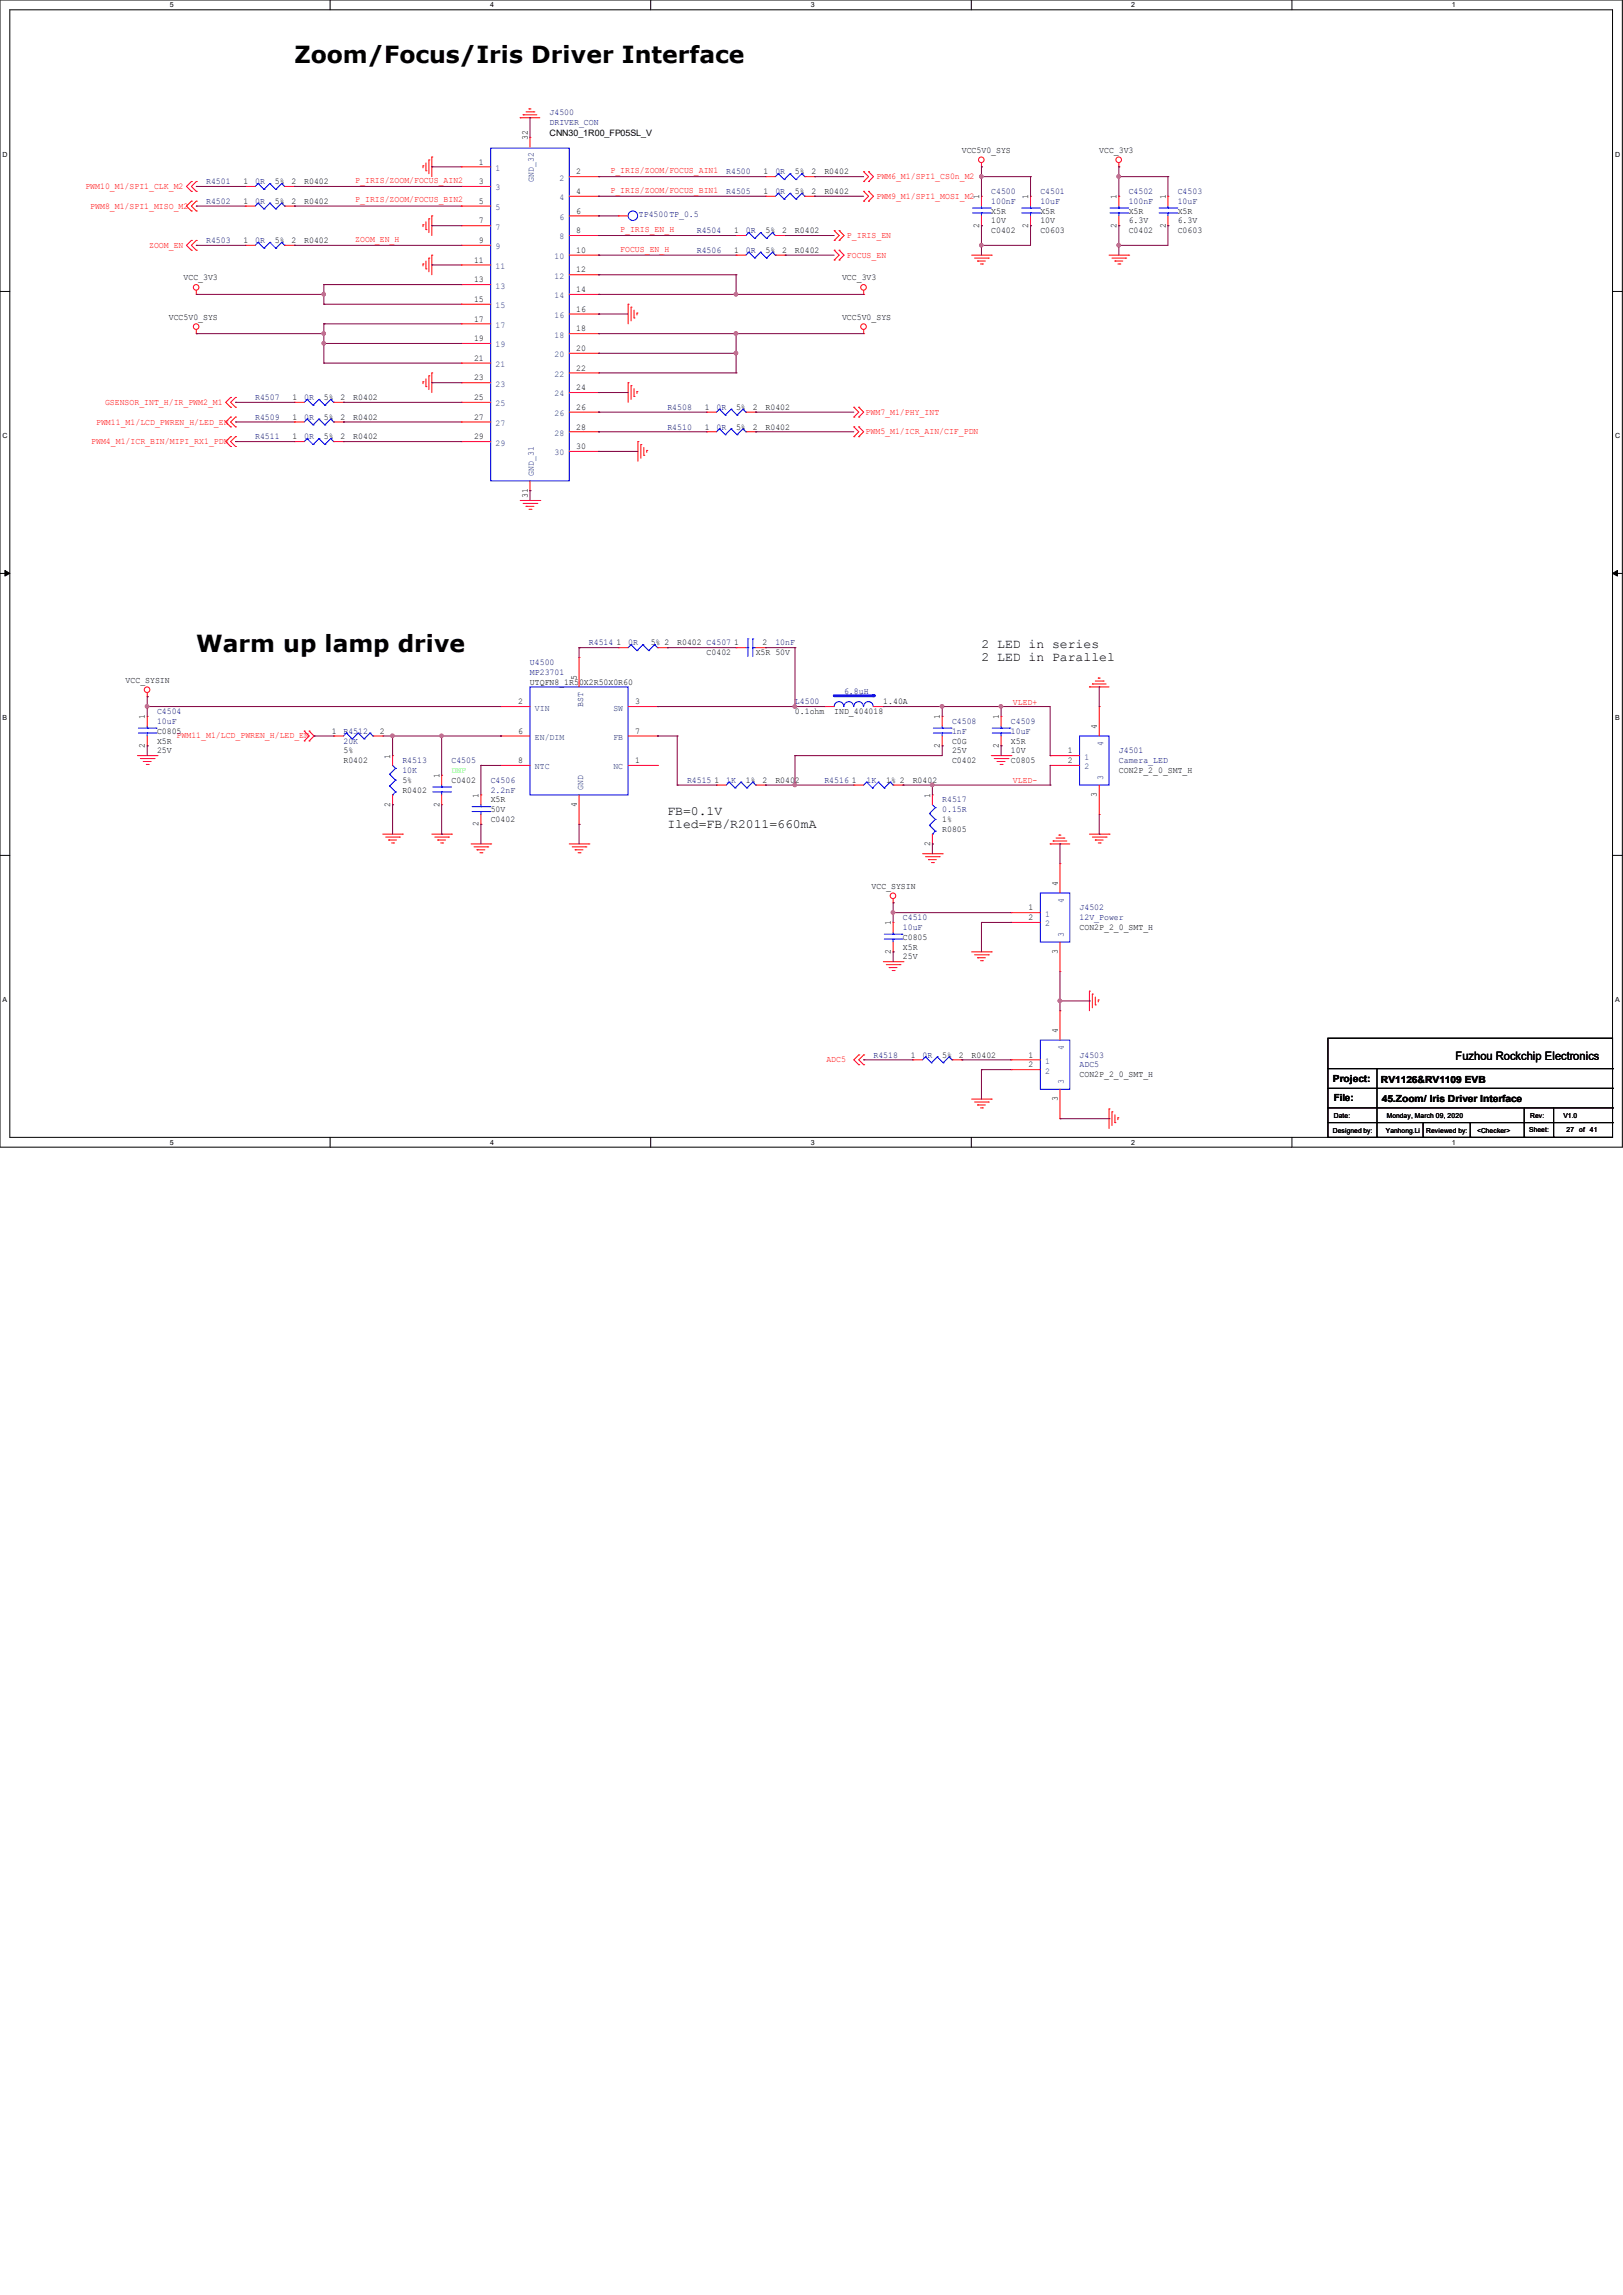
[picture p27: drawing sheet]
<svg xmlns="http://www.w3.org/2000/svg" width="210mm" height="297mm" viewBox="0 0 210 297" stroke-linecap="round" stroke-linejoin="round" font-family="sans-serif">
<defs><g id="words">
<g font-size="3">
<text x="38.1" y="8.1">Zoom/Focus/Iris Driver Interface</text>
<text x="25.4" y="84.3">Warm up lamp drive</text>
</g>
<g font-size="1.7">
<text x="127" y="83.9">2 LED in series</text>
<text x="127" y="85.5">2 LED in Parallel</text>
<text x="86.4" y="105.5">FB=0.1V</text>
<text x="86.4" y="107.1">Iled=FB/R2011=660mA</text>
</g>
<text font-size="1.5" x="188.3" y="137.2">Fuzhou Rockchip Electronics</text>
<g font-size="1.3">
<text x="172.5" y="140">Project:</text>
<text x="172.6" y="142.5">File:</text>
<text x="178.7" y="140.1">RV1126&amp;RV1109 EVB</text>
<text x="178.8" y="142.7">45.Zoom/ Iris Driver Interface</text>
</g>
<g font-size="1.1">
<text x="71.1" y="17.6">CNN30_1R00_FP05SL_V</text>
<text x="31.5" y="23.8">1</text>
<text x="35.6" y="23.8">5%</text>
<text x="37.7" y="23.8">2</text>
<text x="39.4" y="23.8">R0402</text>
<text x="62" y="21.3">1</text>
<text x="62" y="23.8">3</text>
<text x="68.3" y="18.2" transform="rotate(-90 68.3 18.2)">32</text>
<text x="74.5" y="22.6">2</text>
<text x="98.8" y="22.6">1</text>
<text x="102.9" y="22.6">5%</text>
<text x="105" y="22.6">2</text>
<text x="106.7" y="22.6">R0402</text>
<text x="124.5" y="19.8">VCC5V0_SYS</text>
<text x="142.2" y="19.8">VCC_3V3</text>
<text x="31.5" y="26.4">1</text>
<text x="35.6" y="26.4">5%</text>
<text x="37.7" y="26.4">2</text>
<text x="39.4" y="26.4">R0402</text>
<text x="62" y="26.4">5</text>
<text x="62" y="28.9">7</text>
<text x="74.5" y="25.1">4</text>
<text x="74.5" y="27.6">6</text>
<text x="98.8" y="25.1">1</text>
<text x="102.9" y="25.1">5%</text>
<text x="105" y="25.1">2</text>
<text x="106.7" y="25.1">R0402</text>
<text x="126.7" y="29.5" transform="rotate(-90 126.7 29.5)">2</text>
<text x="126.7" y="25.8" transform="rotate(-90 126.7 25.8)">1</text>
<text x="128.3" y="27.6">X5R</text>
<text x="128.3" y="28.9">10V</text>
<text x="133.1" y="29.5" transform="rotate(-90 133.1 29.5)">2</text>
<text x="133.1" y="25.8" transform="rotate(-90 133.1 25.8)">1</text>
<text x="134.6" y="27.6">X5R</text>
<text x="134.6" y="28.9">10V</text>
<text x="144.5" y="29.5" transform="rotate(-90 144.5 29.5)">2</text>
<text x="144.5" y="25.8" transform="rotate(-90 144.5 25.8)">1</text>
<text x="146" y="27.6">X5R</text>
<text x="146" y="28.9">6.3V</text>
<text x="150.8" y="29.5" transform="rotate(-90 150.8 29.5)">2</text>
<text x="150.8" y="25.8" transform="rotate(-90 150.8 25.8)">1</text>
<text x="152.4" y="27.6">X5R</text>
<text x="152.4" y="28.9">6.3V</text>
<text x="31.5" y="31.5">1</text>
<text x="35.6" y="31.5">5%</text>
<text x="37.7" y="31.5">2</text>
<text x="39.4" y="31.5">R0402</text>
<text x="61.3" y="34">11</text>
<text x="62" y="31.5">9</text>
<text x="74.5" y="30.2">8</text>
<text x="74.5" y="32.7">10</text>
<text x="74.5" y="35.3">12</text>
<text x="95" y="30.2">1</text>
<text x="95" y="32.7">1</text>
<text x="99.1" y="30.2">5%</text>
<text x="99.1" y="32.7">5%</text>
<text x="101.2" y="30.2">2</text>
<text x="101.2" y="32.7">2</text>
<text x="102.9" y="30.2">R0402</text>
<text x="102.9" y="32.7">R0402</text>
<text x="128.3" y="30.2">C0402</text>
<text x="134.6" y="30.2">C0603</text>
<text x="146" y="30.2">C0402</text>
<text x="152.4" y="30.2">C0603</text>
<text x="21.8" y="41.4">VCC5V0_SYS</text>
<text x="23.7" y="36.3">VCC_3V3</text>
<text x="61.3" y="36.5">13</text>
<text x="61.3" y="39.1">15</text>
<text x="61.3" y="41.6">17</text>
<text x="74.5" y="37.8">14</text>
<text x="74.5" y="40.3">16</text>
<text x="109" y="41.4">VCC5V0_SYS</text>
<text x="109" y="36.3">VCC_3V3</text>
<text x="61.3" y="44.2">19</text>
<text x="61.3" y="46.7">21</text>
<text x="74.5" y="42.9">18</text>
<text x="74.5" y="45.4">20</text>
<text x="74.5" y="48">22</text>
<text x="37.8" y="51.8">1</text>
<text x="41.9" y="51.8">5%</text>
<text x="44.1" y="51.8">2</text>
<text x="45.7" y="51.8">R0402</text>
<text x="61.3" y="49.2">23</text>
<text x="61.3" y="51.8">25</text>
<text x="74.5" y="50.5">24</text>
<text x="74.5" y="53">26</text>
<text x="91.2" y="53">1</text>
<text x="95.2" y="53">5%</text>
<text x="97.4" y="53">2</text>
<text x="99.1" y="53">R0402</text>
<text x="37.8" y="54.3">1</text>
<text x="37.8" y="56.9">1</text>
<text x="41.9" y="54.3">5%</text>
<text x="41.9" y="56.9">5%</text>
<text x="44.1" y="54.3">2</text>
<text x="44.1" y="56.9">2</text>
<text x="45.7" y="54.3">R0402</text>
<text x="45.7" y="56.9">R0402</text>
<text x="61.3" y="54.3">27</text>
<text x="61.3" y="56.9">29</text>
<text x="74.5" y="55.6">28</text>
<text x="74.5" y="58.1">30</text>
<text x="91.2" y="55.6">1</text>
<text x="95.2" y="55.6">5%</text>
<text x="97.4" y="55.6">2</text>
<text x="99.1" y="55.6">R0402</text>
<text x="68.3" y="64.4" transform="rotate(-90 68.3 64.4)">31</text>
<text x="79.8" y="83.5">1</text>
<text x="84.2" y="83.5">5% 2</text>
<text x="87.6" y="83.5">R0402 C4507</text>
<text x="95" y="83.5">1</text>
<text x="98.7" y="83.5">2</text>
<text x="16.3" y="88.4">VCC_SYSIN</text>
<text x="68.6" y="88.6">UTQFN8_1R50X2R50X0R60</text>
<text x="74.6" y="88" transform="rotate(-90 74.6 88)">5</text>
<text x="91.4" y="84.8">C0402</text>
<text x="97.8" y="84.8">X5R 50V</text>
<text x="18.8" y="93.1" transform="rotate(-90 18.8 93.1)">1</text>
<text x="20.3" y="95">C0805</text>
<text x="42.9" y="95">1</text>
<text x="49.1" y="95">2</text>
<text x="67.1" y="91.1">2</text>
<text x="67.1" y="95">6</text>
<text x="82.2" y="95">7</text>
<text x="82.2" y="91.1">3</text>
<text x="102.9" y="92.4">0.1ohm</text>
<text x="107.9" y="92.4">IND_404018</text>
<text x="114.3" y="91.1">1.40A</text>
<text x="121.6" y="93.1" transform="rotate(-90 121.6 93.1)">1</text>
<text x="129.2" y="93.1" transform="rotate(-90 129.2 93.1)">1</text>
<text x="141.9" y="94.4" transform="rotate(-90 141.9 94.4)">4</text>
<text x="18.8" y="96.8" transform="rotate(-90 18.8 96.8)">2</text>
<text x="20.3" y="96.2">X5R</text>
<text x="20.3" y="97.5">25V</text>
<text x="44.4" y="98.8">R0402</text>
<text x="44.4" y="97.5">5%</text>
<text x="50.5" y="98.2" transform="rotate(-90 50.5 98.2)">1</text>
<text x="52.1" y="101.3">5%</text>
<text x="56.9" y="100.7" transform="rotate(-90 56.9 100.7)">1</text>
<text x="58.4" y="101.3">C0402</text>
<text x="67.1" y="98.8">8</text>
<text x="82.2" y="98.8">1</text>
<text x="92.5" y="101.3">1</text>
<text x="96.5" y="101.3">1%</text>
<text x="98.7" y="101.3">2</text>
<text x="100.3" y="101.3">R0402</text>
<text x="110.2" y="101.3">1</text>
<text x="114.7" y="101.3">1% 2</text>
<text x="118.1" y="101.3">R0402</text>
<text x="121.6" y="96.8" transform="rotate(-90 121.6 96.8)">2</text>
<text x="123.2" y="98.8">C0402</text>
<text x="123.2" y="96.2">C0G</text>
<text x="123.2" y="97.5">25V</text>
<text x="129.2" y="96.8" transform="rotate(-90 129.2 96.8)">2</text>
<text x="130.8" y="98.8">C0805</text>
<text x="130.8" y="96.2">X5R</text>
<text x="130.8" y="97.5">10V</text>
<text x="138.2" y="97.5">1</text>
<text x="138.2" y="98.8">2</text>
<text x="144.8" y="100">CON2P_2_0_SMT_H</text>
<text x="50.5" y="104.4" transform="rotate(-90 50.5 104.4)">2</text>
<text x="52.1" y="102.6">R0402</text>
<text x="56.9" y="104.4" transform="rotate(-90 56.9 104.4)">2</text>
<text x="61.9" y="106.9" transform="rotate(-90 61.9 106.9)">2</text>
<text x="61.9" y="103.3" transform="rotate(-90 61.9 103.3)">1</text>
<text x="63.5" y="106.4">C0402</text>
<text x="63.5" y="103.8">X5R</text>
<text x="63.5" y="105.1">50V</text>
<text x="74.6" y="104.4" transform="rotate(-90 74.6 104.4)">4</text>
<text x="120.4" y="103.3" transform="rotate(-90 120.4 103.3)">1</text>
<text x="121.9" y="107.7">R0805</text>
<text x="121.9" y="106.4">1%</text>
<text x="141.9" y="103.1" transform="rotate(-90 141.9 103.1)">3</text>
<text x="120.4" y="109.5" transform="rotate(-90 120.4 109.5)">2</text>
<text x="112.8" y="115">VCC_SYSIN</text>
<text x="115.3" y="119.8" transform="rotate(-90 115.3 119.8)">1</text>
<text x="133.1" y="117.8">1</text>
<text x="133.1" y="119.1">2</text>
<text x="136.9" y="114.7" transform="rotate(-90 136.9 114.7)">4</text>
<text x="115.3" y="123.4" transform="rotate(-90 115.3 123.4)">2</text>
<text x="116.8" y="121.6">C0805</text>
<text x="116.8" y="122.9">X5R</text>
<text x="116.8" y="124.2">25V</text>
<text x="136.9" y="123.4" transform="rotate(-90 136.9 123.4)">3</text>
<text x="139.7" y="120.4">CON2P_2_0_SMT_H</text>
<text x="117.9" y="136.9">1</text>
<text x="121.9" y="136.9">5%</text>
<text x="124.1" y="136.9">2</text>
<text x="125.7" y="136.9">R0402</text>
<text x="133.1" y="136.9">1</text>
<text x="136.9" y="133.7" transform="rotate(-90 136.9 133.7)">4</text>
<text x="133.1" y="138.1">2</text>
<text x="136.9" y="142.5" transform="rotate(-90 136.9 142.5)">3</text>
<text x="139.7" y="139.4">CON2P_2_0_SMT_H</text>
</g>
<g font-size="1.1" fill="#000080">
<text x="71.1" y="14.9">J4500</text>
<text x="71.1" y="16.2">DRIVER_CON</text>
<text x="26.7" y="23.8">R4501</text>
<text x="33" y="23.8">0R</text>
<text x="94" y="22.6">R4500</text>
<text x="100.3" y="22.6">0R</text>
<text x="26.7" y="26.4">R4502</text>
<text x="33" y="26.4">0R</text>
<text x="82.7" y="28">TP4500TP_0.5</text>
<text x="94" y="25.1">R4505</text>
<text x="100.3" y="25.1">0R</text>
<text x="128.3" y="25.1">C4500</text>
<text x="128.3" y="26.4">100nF</text>
<text x="134.6" y="25.1">C4501</text>
<text x="134.6" y="26.4">10uF</text>
<text x="146" y="25.1">C4502</text>
<text x="146" y="26.4">100nF</text>
<text x="152.4" y="25.1">C4503</text>
<text x="152.4" y="26.4">10uF</text>
<text x="26.7" y="31.5">R4503</text>
<text x="33" y="31.5">0R</text>
<text x="90.2" y="30.2">R4504</text>
<text x="90.2" y="32.7">R4506</text>
<text x="96.5" y="30.2">0R</text>
<text x="96.5" y="32.7">0R</text>
<text x="33" y="51.8">R4507</text>
<text x="39.4" y="51.8">0R</text>
<text x="86.4" y="53">R4508</text>
<text x="92.7" y="53">0R</text>
<text x="33" y="54.3">R4509</text>
<text x="33" y="56.9">R4511</text>
<text x="39.4" y="54.3">0R</text>
<text x="39.4" y="56.9">0R</text>
<text x="86.4" y="55.6">R4510</text>
<text x="92.7" y="55.6">0R</text>
<text x="76.2" y="83.5">R4514</text>
<text x="81.3" y="83.5">0R</text>
<text x="100.3" y="83.5">10nF</text>
<text x="68.6" y="86.1">U4500</text>
<text x="68.6" y="87.3">MP23701</text>
<text x="109.2" y="89.9">6.8uH</text>
<text x="20.3" y="92.4">C4504</text>
<text x="20.3" y="93.7">10uF</text>
<text x="44.4" y="95">R4512</text>
<text x="102.9" y="91.1">L4500</text>
<text x="123.2" y="93.7">C4508</text>
<text x="123.2" y="95">1nF</text>
<text x="130.8" y="93.7">C4509</text>
<text x="130.8" y="95">10uF</text>
<text x="44.4" y="96.2">20K</text>
<text x="52.1" y="98.8">R4513</text>
<text x="52.1" y="100">10K</text>
<text x="58.4" y="98.8">C4505</text>
<text x="63.5" y="101.3">C4506</text>
<text x="88.9" y="101.3">R4515</text>
<text x="94" y="101.3">1K</text>
<text x="106.7" y="101.3">R4516</text>
<text x="112.1" y="101.3">1K</text>
<text x="144.8" y="97.5">J4501</text>
<text x="144.8" y="98.8">Camera_LED</text>
<text x="63.5" y="102.6">2.2nF</text>
<text x="121.9" y="103.8">R4517</text>
<text x="121.9" y="105.1">0.15R</text>
<text x="116.8" y="119.1">C4510</text>
<text x="139.7" y="117.8">J4502</text>
<text x="139.7" y="119.1">12V_Power</text>
<text x="116.8" y="120.4">10uF</text>
<text x="113" y="136.9">R4518</text>
<text x="119.4" y="136.9">0R</text>
<text x="139.7" y="136.9">J4503</text>
<text x="139.7" y="138.1">ADC5</text>
</g>
<g font-size="1.1" fill="#f00">
<text x="46" y="23.7">P_IRIS/ZOOM/FOCUS_AIN2</text>
<text x="79" y="22.4">P_IRIS/ZOOM/FOCUS_AIN1</text>
<text x="113.4" y="23.2">PWM6_M1/SPI1_CS0n_M2</text>
<text x="11" y="24.5">PWM10_M1/SPI1_CLK_M2</text>
<text x="11.7" y="27">PWM8_M1/SPI1_MISO_M2</text>
<text x="46" y="26.2">P_IRIS/ZOOM/FOCUS_BIN2</text>
<text x="79" y="24.9">P_IRIS/ZOOM/FOCUS_BIN1</text>
<text x="113.4" y="25.7">PWM9_M1/SPI1_MOSI_M2</text>
<text x="19.3" y="32.1">ZOOM_EN</text>
<text x="46" y="31.3">ZOOM_EN_H</text>
<text x="80.3" y="30">P_IRIS_EN_H</text>
<text x="80.3" y="32.6">FOCUS_EN_H</text>
<text x="109.6" y="30.8">P_IRIS_EN</text>
<text x="109.6" y="33.4">FOCUS_EN</text>
<text x="13.6" y="52.4">GSENSOR_INT_H/IR_PWM2_M1</text>
<text x="112" y="53.7">PWM7_M1/PHY_INT</text>
<text x="11.8" y="57.5">PWM4_M1/ICR_BIN/MIPI_RX1_PDN</text>
<text x="12.4" y="55">PWM11_M1/LCD_PWREN_H/LED_EN</text>
<text x="112" y="56.2">PWM5_M1/ICR_AIN/CIF_PDN</text>
<text x="22.9" y="95.5">PWM11_M1/LCD_PWREN_H/LED_EN</text>
<text x="131.1" y="91.2">VLED+</text>
<text x="131.1" y="101.3">VLED-</text>
<text x="106.9" y="137.5">ADC5</text>
</g>
<g font-size="1.1" fill="#004080">
<text x="64.1" y="22.1">1</text>
<text x="69.1" y="23.5" transform="rotate(-90 69.1 23.5)">GND_32</text>
<text x="72.4" y="23.4">2</text>
<text x="64.1" y="24.6">3</text>
<text x="64.1" y="27.2">5</text>
<text x="64.1" y="29.7">7</text>
<text x="72.4" y="25.9">4</text>
<text x="72.4" y="28.4">6</text>
<text x="64.1" y="32.3">9</text>
<text x="64.1" y="34.8">11</text>
<text x="71.8" y="33.5">10</text>
<text x="72.4" y="31">8</text>
<text x="64.1" y="37.3">13</text>
<text x="64.1" y="39.9">15</text>
<text x="71.8" y="36.1">12</text>
<text x="71.8" y="38.6">14</text>
<text x="71.8" y="41.1">16</text>
<text x="64.1" y="42.4">17</text>
<text x="64.1" y="45">19</text>
<text x="64.1" y="47.5">21</text>
<text x="71.8" y="43.7">18</text>
<text x="71.8" y="46.2">20</text>
<text x="64.1" y="50">23</text>
<text x="64.1" y="52.6">25</text>
<text x="71.8" y="48.8">22</text>
<text x="71.8" y="51.3">24</text>
<text x="71.8" y="53.8">26</text>
<text x="64.1" y="55.1">27</text>
<text x="64.1" y="57.7">29</text>
<text x="71.8" y="56.4">28</text>
<text x="71.8" y="58.9">30</text>
<text x="69.1" y="61.6" transform="rotate(-90 69.1 61.6)">GND_31</text>
<text x="69.2" y="92">VIN</text>
<text x="69.2" y="95.8">EN/DIM</text>
<text x="75.4" y="91.4" transform="rotate(-90 75.4 91.4)">BST</text>
<text x="79.4" y="95.8">FB</text>
<text x="79.4" y="92">SW</text>
<text x="69.2" y="99.6">NTC</text>
<text x="79.4" y="99.6">NC</text>
<text x="140.3" y="98.3">1</text>
<text x="140.3" y="99.6">2</text>
<text x="142.8" y="101" transform="rotate(-90 142.8 101)">3</text>
<text x="142.8" y="96.5" transform="rotate(-90 142.8 96.5)">4</text>
<text x="75.4" y="102.2" transform="rotate(-90 75.4 102.2)">GND</text>
<text x="135.3" y="118.6">1</text>
<text x="135.3" y="119.9">2</text>
<text x="137.7" y="116.8" transform="rotate(-90 137.7 116.8)">4</text>
<text x="137.7" y="121.3" transform="rotate(-90 137.7 121.3)">3</text>
<text x="135.3" y="137.7">1</text>
<text x="137.7" y="135.9" transform="rotate(-90 137.7 135.9)">4</text>
<text x="135.3" y="138.9">2</text>
<text x="137.7" y="140.3" transform="rotate(-90 137.7 140.3)">3</text>
</g>
<text font-size="1.1" fill="#0f0" x="58.4" y="100">DNP</text>
<g font-size=".9">
<text x="22" y=".9">5</text>
<text x="63.4" y=".9">4</text>
<text x="104.9" y=".9">3</text>
<text x="146.4" y=".9">2</text>
<text x="187.9" y=".9">1</text>
<text x=".3" y="20.3">D</text>
<text x="209" y="20.3">D</text>
<text x=".3" y="56.7">C</text>
<text x="209" y="56.7">C</text>
<text x=".3" y="93.2">B</text>
<text x="209" y="93.2">B</text>
<text x=".3" y="129.7">A</text>
<text x="209" y="129.7">A</text>
<text x="22" y="148.1">5</text>
<text x="63.4" y="148.1">4</text>
<text x="104.9" y="148.1">3</text>
<text x="146.4" y="148.1">2</text>
<text x="172.5" y="146.6">Designed by:</text>
<text x="172.6" y="144.7">Date:</text>
<text x="179.3" y="146.6">Yanhong.Li</text>
<text x="179.5" y="144.7">Monday, March 09, 2020</text>
<text x="184.5" y="146.6">Reviewed by:</text>
<text x="187.9" y="148.1">1</text>
<text x="191.1" y="146.6">&lt;Checker&gt;</text>
<text x="197.9" y="146.5">Sheet:</text>
<text x="198" y="144.7">Rev:</text>
<text x="202.3" y="144.7">V1.0</text>
<text x="202.7" y="146.5">27</text>
<text x="204.3" y="146.5">of 41</text>
</g>
</g></defs>
<path d="M0 0h209.9v148.5h-209.9zM1.3 1.3h207.4v145.9h-207.4z" fill="none" stroke="#000" stroke-width=".13"/>
<g fill="#fff">
<path d="M22 .1h.5v1h-.5z"/>
<path d="M22 147.3h.5v1h-.5z"/>
</g>
<path d="M42.7 0v1.3M42.7 147.2v1.3" fill="none" stroke="#000" stroke-width=".13"/>
<g fill="#fff">
<path d="M63.4 .1h.5v1h-.5z"/>
<path d="M63.4 147.3h.5v1h-.5z"/>
</g>
<path d="M84.2 0v1.3M84.2 147.2v1.3" fill="none" stroke="#000" stroke-width=".13"/>
<g fill="#fff">
<path d="M104.9 .1h.5v1h-.5z"/>
<path d="M104.9 147.3h.5v1h-.5z"/>
</g>
<path d="M125.7 0v1.3M125.7 147.2v1.3" fill="none" stroke="#000" stroke-width=".13"/>
<g fill="#fff">
<path d="M146.4 .1h.5v1h-.5z"/>
<path d="M146.4 147.3h.5v1h-.5z"/>
</g>
<path d="M167.2 0v1.3M167.2 147.2v1.3" fill="none" stroke="#000" stroke-width=".13"/>
<g fill="#fff">
<path d="M187.9 .1h.5v1h-.5z"/>
<path d="M187.9 147.3h.5v1h-.5z"/>
<path d="M.3 19.5h.7v1h-.7z"/>
<path d="M209 19.5h.6v1h-.6z"/>
<path d="M.3 55.9h.7v1h-.7z"/>
<path d="M209 55.9h.6v1h-.6z"/>
</g>
<path d="M0 37.7h1.3M208.7 37.7h1.2" fill="none" stroke="#000" stroke-width=".13"/>
<g fill="#fff">
<path d="M.3 92.4h.6v1h-.6z"/>
<path d="M209 92.4h.6v1h-.6z"/>
</g>
<path d="M0 74.2h1.3M208.7 74.2h1.2" fill="none" stroke="#000" stroke-width=".13"/>
<path d="M.6 73.8l.7 .4-.7 .3zM208.7 74.2l.6-.4v.7z" fill="#000" stroke="#000" stroke-width=".13"/>
<g fill="#fff">
<path d="M.3 128.9h.6v1h-.6z"/>
<path d="M209 128.9h.5v1h-.5z"/>
</g>
<g fill="none" stroke="#000" stroke-width=".13">
<path d="M0 110.7h1.3M208.7 110.7h1.2M171.8 134.4h36.9v12.8h-36.9zM171.8 138.3h36.9M178.2 138.3v8.9M208.7 138.3h.1M171.8 140.8h36.9M171.8 143.4h36.9M171.8 145.3h36.9M178.2 147.2h.1M184.1 147.2h.1M184.1 145.3v1.9"/>
<path d="M190.2 147.2h.1M190.2 145.3v1.9M197.2 147.2h.1M197.2 143.4v3.8M201 147.2h.1M201 143.4v3.8M208.7 140.8h.1M208.7 143.4h.1M208.7 145.3h.1"/>
</g>
<g fill="none" stroke="#f00" stroke-width=".13">
<path d="M67.3 15.2h.1M67.3 15.2h2.5M67.7 14.9h.1M67.7 14.9h1.8M68.1 14.5h1M68.5 14.1h.1M68.5 14.1h.2M69.1 14.5h.1M24.8 24.8h.1M24.8 23.5h.1M24.8 27.3h.1M24.8 26h.1"/>
<path d="M24.8 32.4h.1M24.8 31.1h.1M24.8 23.5l-.7 .6 .7 .7M24.8 26l-.7 .7 .7 .6M24.8 31.1l-.7 .6 .7 .7M25.4 38.1h.1M25.4 24.8h.1M25.4 23.5h.1M25.4 27.3h.1M25.4 26h.1M25.4 32.4h.1M25.4 31.1h.1"/>
<path d="M25.4 37.6v.5M25.4 23.5l-.6 .6 .6 .7M25.4 26l-.6 .7 .6 .6M25.4 31.1l-.6 .6 .6 .7M31.7 24.1h.1M31.7 24.1h1.3M36.8 24.1h1.3M38.1 24.1h.1M54.7 21.5h.1M54.7 29.1h.1M54.7 34.2h.1M54.7 21.5v.2"/>
<path d="M54.7 29.1v.2M54.7 34.2v.2M55.1 22.1h.1M55.1 29.7h.1M55.1 34.8h.1M55.1 21.1v1M55.1 28.7v1M55.1 33.8v1M55.5 20.7h.1M55.5 28.3h.1M55.5 33.4h.1M55.5 20.7v1.8"/>
<path d="M55.5 28.3v1.8M55.5 33.4v1.8M55.9 20.3h.1M55.9 27.9h.1M55.9 33h.1M55.9 20.3v2.6M55.9 27.9v2.6M55.9 33v2.6M81.3 39.4h.1M81.3 39.4v2.5M81.7 39.8h.1M81.7 39.8v1.7"/>
<path d="M95.2 30.5h.1M95.2 30.5h1.3M99.1 22.9h.1M99.1 22.9h1.2M100.3 30.5h1.3M101.6 30.5h.1M104.1 22.9h1.3M105.4 22.9h.1M107.9 31.1h.1M107.9 29.8h.1M107.9 33.7h.1M107.9 32.4h.1"/>
<path d="M107.9 29.8l.7 .7-.7 .6M107.9 32.4l.7 .6-.7 .7M108.6 31.1h.1M108.6 29.8h.1M108.6 33.7h.1M108.6 32.4h.1M108.6 29.8l.6 .7-.6 .6M108.6 32.4l.6 .6-.6 .7M111.8 38.1h.1M111.8 23.5h.1M111.8 22.2h.1M111.8 26h.1"/>
<path d="M111.8 24.8h.1M111.8 37.6v.5M111.8 22.2l.6 .7-.6 .6M111.8 24.8l.6 .6-.6 .6M112.4 23.5h.1M112.4 22.2h.1M112.4 26h.1M112.4 24.8h.1M112.4 22.2l.6 .7-.6 .6M112.4 24.8l.6 .6-.6 .6M125.7 33h2.6M126.1 33.4h1.8"/>
<path d="M126.5 33.8h.1M126.5 33.8h1M126.9 34.2h.2M127 21.6h.1M127 25.4h.1M127 29.2h.1M127 21.1v.5M127 25.4v1.3M127 27.9v1.3M127.1 34.2h.1M127.9 33.4h.1M128.3 33h.1"/>
<path d="M143.5 33h2.5M143.9 33.4h1.8M144.3 33.8h.1M144.3 33.8h1M144.7 34.2h.2M144.8 21.6h.1M144.8 25.4h.1M144.8 29.2h.1M144.8 21.1v.5M144.8 25.4v1.3M144.8 27.9v1.3M144.9 34.2h.1"/>
<path d="M145.7 33.4h.1M146 33h.1M151.1 25.4h.1M151.1 29.2h.1M151.1 25.4v1.3M151.1 27.9v1.3M25.4 43.2h.1M25.4 42.7v.5M29.8 55.2h.1M29.8 54h.1M29.8 52.7h.1M29.8 51.4h.1"/>
<path d="M29.8 57.8h.1M29.8 56.5h.1M29.8 54l-.6 .6 .6 .6M29.8 51.4l-.6 .7 .6 .6M29.8 56.5l-.6 .6 .6 .7M30.5 55.2h.1M30.5 54h.1M30.5 52.7h.1M30.5 51.4h.1M30.5 57.8h.1M30.5 56.5h.1M30.5 54l-.7 .6 .7 .6"/>
<path d="M30.5 51.4l-.7 .7 .7 .6M30.5 56.5l-.7 .6 .7 .7M38.1 52.1h.1M38.1 54.6h.1M38.1 52.1h1.3M38.1 54.6h1.3M43.2 52.1h1.2M43.2 54.6h1.2M44.4 52.1h.1M44.4 54.6h.1M54.7 49.4h.1M54.7 49.4v.3"/>
<path d="M55.1 50h.1M55.1 49v1M55.5 48.6h.1M55.5 48.6v1.8M55.9 48.3h.1M55.9 48.3v2.5M81.3 49.5h.1M81.3 49.5v2.6M81.7 49.9h.1M81.7 49.9v1.8M82 41.1h.1M82 51.3h.1"/>
<path d="M82 40.1v1M82 50.3v1M82.4 40.5h.1M82.4 50.7h.1M82.4 40.5v.3M82.4 50.7v.2M82.5 57.1h.1M82.5 57.1v2.6M82.9 57.5h.1M82.9 57.5v1.8M83.3 58.9h.1M83.3 57.9v1"/>
<path d="M83.7 58.3h.1M83.7 58.3v.2M91.4 53.3h.1M91.4 55.9h.1M91.4 53.3h1.3M91.4 55.9h1.3M96.5 53.3h1.3M96.5 55.9h1.3M97.8 53.3h.1M97.8 55.9h.1M110.5 54h.1M110.5 52.7h.1"/>
<path d="M110.5 56.5h.1M110.5 55.2h.1M110.5 52.7l.6 .6-.6 .7M110.5 55.2l.6 .7-.6 .6M111.1 54h.1M111.1 52.7h.1M111.1 56.5h.1M111.1 55.2h.1M111.1 52.7l.7 .6-.7 .7M111.1 55.2l.7 .7-.7 .6M111.8 43.2h.1M111.8 42.7v.5"/>
<path d="M67.3 64.8h2.5M67.7 65.2h1.8M68.1 65.5h.1M68.1 65.5h1M68.5 65.9h.2M68.7 65.9h.1M69.5 65.2h.1M69.8 64.8h.1M17.8 97.8h2.5M18.2 98.2h1.7M18.5 98.6h.1M18.5 98.6h1.1"/>
<path d="M18.9 98.9h.3M19 90.2h.1M19 89.7v.5M19.2 98.9h.1M19.9 98.2h.1M20.3 97.8h.1M39.4 94.6h.1M39.4 95.9h.1M39.4 94.6l.6 .6-.6 .7M40 95.9h.1M40 94.6h.1M40 94.6l.6 .6-.6 .7"/>
<path d="M50.8 97.8h.1M50.8 97.8v1.3M80 83.8h.1M80 83.8h1.3M85.1 83.8h1.3M86.4 83.8h.1M95.2 83.8h.1M95.2 83.8h1.3M97.8 83.8h1.3M99.1 83.8h.1M128.3 97.8h2.5M128.7 98.2h1.7"/>
<path d="M129 98.6h.1M129 98.6h1M129.4 98.9h.3M129.7 98.9h.1M130.4 98.2h.1M130.8 97.8h.1M135.9 97.8h.1M135.9 99.1h.1M135.9 97.8h3.8M135.9 99.1h3.8M141 88.9h.1M141 88.9h2.5"/>
<path d="M141.4 88.5h.1M141.4 88.5h1.7M141.7 88.1h1M142.1 87.8h.1M142.1 87.8h.3M142.2 91.4h.1M142.2 91.4v3.8M142.7 88.1h.1M49.5 107.9h2.6M49.9 108.3h1.8M50.3 108.7h.1M50.3 108.7h1"/>
<path d="M50.7 109.1h.2M50.8 104.1h.1M50.8 102.9v1.2M50.9 109.1h.1M51.7 108.3h.1M52.1 107.9h.1M55.9 107.9h2.5M56.3 108.3h1.7M56.6 108.7h.1M56.6 108.7h1.1M57 109.1h.3M57.1 100.3h.1"/>
<path d="M57.1 104.1h.1M57.1 100.3v1.3M57.1 102.9v1.2M57.3 109.1h.1M58 108.3h.1M58.4 107.9h.1M61 109.2h2.5M61.3 109.6h1.8M61.7 110h.1M61.7 110h1M62.1 110.4h.3M62.2 102.9h.1"/>
<path d="M62.2 106.7h.1M62.2 102.9v1.2M62.2 105.4v1.3M62.4 110.4h.1M63.1 109.6h.1M63.5 109.2h.1M73.7 109.2h2.5M74 109.6h1.8M74.4 110h.1M74.4 110h1M74.8 110.4h.3M75.1 110.4h.1"/>
<path d="M75.8 109.6h.1M76.2 109.2h.1M92.7 101.6h.1M92.7 101.6h1.3M97.8 101.6h1.3M99.1 101.6h.1M110.5 101.6h.1M110.5 101.6h1.3M115.6 116.8h.1M115.6 119.4h.1M115.6 116.3v.5M115.6 119.4v1.2"/>
<path d="M115.6 101.6h1.2M116.8 101.6h.1M119.4 110.5h2.5M119.8 110.9h1.7M120.1 111.3h.1M120.1 111.3h1.1M120.5 111.6h.3M120.6 102.9h.1M120.6 109.2h.1M120.6 102.9v1.2M120.6 107.9v1.3M120.8 111.6h.1"/>
<path d="M121.5 110.9h.1M121.9 110.5h.1M135.9 109.2h.1M135.9 109.2h2.5M136.3 108.8h.1M136.3 108.8h1.7M136.7 108.5h1M137 108.1h.1M137 108.1h.3M137.7 108.5h.1M141 107.9h2.5M141.4 108.3h1.7"/>
<path d="M141.7 108.7h.1M141.7 108.7h1M142.1 109.1h.3M142.2 105.4h.1M142.2 101.6v3.8M142.4 109.1h.1M143.1 108.3h.1M143.5 107.9h.1M111.1 137.8h.1M111.1 136.5h.1M111.1 136.5l-.6 .7 .6 .6M111.8 137.8h.1"/>
<path d="M111.8 136.5h.1M111.8 136.5l-.7 .7 .7 .6M114.3 124.5h2.5M114.7 124.8h1.8M115.1 125.2h.1M115.1 125.2h1M115.4 125.6h.3M115.6 123.2h.1M115.6 121.9v1.3M115.7 125.6h.1M116.5 124.8h.1M116.8 124.5h.1"/>
<path d="M125.7 123.2h2.6M126.1 123.6h1.8M126.5 124h.1M126.5 124h1M126.9 124.3h.2M127.1 124.3h.1M127.9 123.6h.1M128.3 123.2h.1M130.8 137.2h.1M130.8 138.4h.1M130.8 137.2h3.8M130.8 138.4h3.8"/>
<path d="M137.2 130.8h.1M137.2 130.8v3.8M141 128.3h.1M141 128.3v2.5M141.4 128.7h.1M141.4 128.7v1.7M141.7 130h.1M141.7 129v1M142.1 129.4h.1M142.1 129.4v.3M125.7 142.2h2.6M126.1 142.6h1.8"/>
<path d="M126.5 143h.1M126.5 143h1M126.9 143.4h.2M127.1 143.4h.1M127.9 142.6h.1M128.3 142.2h.1M137.2 144.8h.1M137.2 141v3.8M143.5 143.5h.1M143.5 143.5v2.5M143.9 143.9h.1M143.9 143.9v1.8"/>
<path d="M144.3 145.3h.1M144.3 144.3v1M144.7 144.7h.1M144.7 144.7v.2"/>
<circle cx="25.4" cy="37.2" r=".36"/>
<circle cx="111.7" cy="37.2" r=".36"/>
<circle cx="127" cy="20.7" r=".36"/>
<circle cx="144.8" cy="20.7" r=".36"/>
<circle cx="25.4" cy="42.3" r=".36"/>
<circle cx="111.7" cy="42.3" r=".36"/>
<circle cx="19" cy="89.3" r=".36"/>
<circle cx="115.5" cy="115.9" r=".36"/>
</g>
<g fill="none" stroke="#00f" stroke-width=".13">
<path d="M33.4 23.7h.1M33.4 23.7l-.4 .4M33.4 23.7l.8 .8M34.2 24.5h.1M34.9 23.7h.1M34.9 23.7l-.7 .8M34.9 23.7l.8 .8M35.7 24.5h.1M36.4 23.7h.1M36.4 23.7l-.7 .8M36.4 23.7l.4 .4M36.8 24.1h.1"/>
<path d="M96.9 30.1h.1M96.9 30.1l-.4 .4M96.9 30.1l.8 .8M97.7 30.9h.1M98.4 30.1h.1M98.4 30.1l-.7 .8M98.4 30.1l.8 .8M99.2 30.9h.1M99.9 30.1h.1M99.9 30.1l-.7 .8M99.9 30.1l.4 .4M100.3 30.5h.1"/>
<path d="M100.7 22.5h.1M100.7 22.5l-.4 .4M100.7 22.5l.8 .7M101.5 23.2h.1M102.2 22.5h.1M102.2 22.5l-.7 .7M102.2 22.5l.8 .7M103 23.2h.1M103.8 22.5h.1M103.8 22.5l-.8 .7M103.8 22.5l.3 .4M104.1 22.9h.1"/>
<path d="M125.9 27.6h2.2M125.9 26.9h2.2M127 26.9h.1M127 27.6h.1M127 26.7v.2M127 27.6v.3M128.1 27.6h.1M128.1 26.9h.1M143.6 27.6h2.3M143.6 26.9h2.3M144.8 26.9h.1M144.8 27.6h.1"/>
<path d="M144.8 26.7v.2M144.8 27.6v.3M145.9 27.6h.1M145.9 26.9h.1M150 27.6h2.3M150 26.9h2.3M151.1 26.9h.1M151.1 27.6h.1M151.1 26.7v.2M151.1 27.6v.3M152.3 27.6h.1M152.3 26.9h.1"/>
<path d="M39.8 51.7h.1M39.8 54.2h.1M39.8 51.7l-.4 .4M39.8 51.7l.7 .8M39.8 54.2l-.4 .4M39.8 54.2l.7 .8M40.5 52.5h.1M40.5 55h.1M41.3 51.7h.1M41.3 54.2h.1M41.3 51.7l-.8 .8M41.3 51.7l.7 .8"/>
<path d="M41.3 54.2l-.8 .8M41.3 54.2l.7 .8M42 52.5h.1M42 55h.1M42.8 51.7h.1M42.8 54.2h.1M42.8 51.7l-.8 .8M42.8 51.7l.4 .4M42.8 54.2l-.8 .8M42.8 54.2l.4 .4M43.2 52.1h.1M43.2 54.6h.1"/>
<path d="M93.1 53h.1M93.1 55.5h.1M93.1 53l-.4 .3M93.1 53l.8 .7M93.1 55.5l-.4 .4M93.1 55.5l.8 .8M93.9 53.7h.1M93.9 56.3h.1M94.6 53h.1M94.6 55.5h.1M94.6 53l-.7 .7M94.6 53l.8 .7"/>
<path d="M94.6 55.5l-.7 .8M94.6 55.5l.8 .8M95.4 53.7h.1M95.4 56.3h.1M96.1 53h.1M96.1 55.5h.1M96.1 53l-.7 .7M96.1 53l.4 .3M96.1 55.5l-.7 .8M96.1 55.5l.4 .4M96.5 53.3h.1M96.5 55.9h.1"/>
<path d="M50.8 99.1l.4 .3M51.2 99.4h.1M51.2 99.4l-.8 .8M81.7 83.4h.1M81.7 83.4l-.4 .4M81.7 83.4l.7 .8M82.4 84.2h.1M83.2 83.4h.1M83.2 83.4l-.8 .8M83.2 83.4l.7 .8M83.9 84.2h.1M84.7 83.4h.1"/>
<path d="M84.7 83.4l-.8 .8M84.7 83.4l.4 .4M85.1 83.8h.1M96.5 83.8h.3M96.8 83.8h.1M96.8 82.7h.1M96.8 82.7v2.3M97.4 82.7h.1M97.4 83.8h.1M97.4 83.8h.4M97.4 82.7v2.3M109.2 91.4a.61 .61 0 0 0-.6-.6 .61 .61 0 0 0-.7 .6"/>
<path d="M110.4 91.4a.61 .61 0 0 0-.6-.6 .61 .61 0 0 0-.6 .6M111.7 91.4a.61 .61 0 0 0-.6-.6 .61 .61 0 0 0-.6 .6M113 91.4a.61 .61 0 0 0-.6-.6 .61 .61 0 0 0-.6 .6M139.7 95.2h3.8v6.4h-3.8zM50.4 100.2h.1M50.4 101.7h.1M50.4 100.2l.8 .8M50.4 101.7l.8 .8M50.8 102.9h.1M51.2 101h.1M51.2 102.5h.1M51.2 101l-.8 .7"/>
<path d="M51.2 102.5l-.4 .4M56 102.5h2.3M56 101.9h2.3M57.1 101.9h.1M57.1 102.5h.1M57.1 101.6v.3M57.1 102.5v.4M58.3 102.5h.1M58.3 101.9h.1M61.1 105h2.3M61.1 104.4h2.3M62.2 104.4h.1"/>
<path d="M62.2 105h.1M62.2 104.1v.3M62.2 105v.4M63.4 105h.1M63.4 104.4h.1M94.4 101.2h.1M94.4 101.2l-.4 .4M94.4 101.2l.7 .8M95.1 102h.1M95.9 101.2h.1M95.9 101.2l-.8 .8M95.9 101.2l.7 .8"/>
<path d="M96.6 102h.1M97.4 101.2h.1M97.4 101.2l-.8 .8M97.4 101.2l.4 .4M97.8 101.6h.1M112.1 101.2h.1M112.1 101.2l-.3 .4M112.1 101.2l.8 .8M112.9 102h.1M113.7 101.2h.1M113.7 101.2l-.8 .8M113.7 101.2l.7 .8"/>
<path d="M114.4 102h.1M115.2 101.2h.1M115.2 101.2l-.8 .8M115.2 101.2l.4 .4M115.6 101.6h.1M120.3 105.3h.1M120.3 106.8h.1M120.3 105.3l.7 .7M120.3 106.8l.7 .8M120.6 107.9h.1M120.6 104.1l.4 .4M121 104.5h.1"/>
<path d="M121 106h.1M121 107.6h.1M121 104.5l-.7 .8M121 106l-.7 .8M121 107.6l-.4 .3M114.4 121.5h2.3M114.4 120.9h2.3M115.6 120.9h.1M115.6 121.5h.1M115.6 120.6v.3M115.6 121.5v.4M116.7 121.5h.1"/>
<path d="M116.7 120.9h.1M134.6 134.6h3.8v6.4h-3.8z"/>
</g>
<path d="M107.9 90h5.1" fill="none" stroke="#00f" stroke-width=".38"/>
<circle cx="113" cy="90" r=".19" fill="#00f"/>
<g fill="none" stroke="#f00" stroke-width=".13">
<path d="M68.6 17.8h.1M68.6 17.8v1.2M31.7 26.7h.1M31.7 31.7h.1M31.7 26.7h1.3M31.7 31.7h1.3M36.8 26.7h1.3M36.8 31.7h1.3M38.1 26.7h.1M38.1 31.7h.1M59.7 21.6h.1M59.7 24.1h.1"/>
<path d="M59.7 26.7h.1M59.7 29.2h.1M59.7 31.7h.1M59.7 34.3h.1M59.7 36.8h.1M59.7 39.4h.1M59.7 26.7h3.8M59.7 31.7h3.8M59.7 21.6h3.8M59.7 24.1h3.8M59.7 29.2h3.8M59.7 34.3h3.8"/>
<path d="M59.7 36.8h3.8M59.7 39.4h3.8M73.7 33h3.8M73.7 25.4h3.8M73.7 22.9h3.8M73.7 27.9h3.8M73.7 30.5h3.8M73.7 35.6h3.8M73.7 38.1h3.8M77.5 22.9h.1M77.5 25.4h.1M77.5 27.9h.1"/>
<path d="M77.5 30.5h.1M77.5 33h.1M77.5 35.6h.1M77.5 38.1h.1M80 27.9h.1M80 27.9h1.3M95.2 33h.1M95.2 33h1.3M99.1 25.4h.1M99.1 25.4h1.2M100.3 33h1.3M101.6 33h.1"/>
<path d="M104.1 25.4h1.3M105.4 25.4h.1M133.3 25.4h.1M133.3 29.2h.1M133.3 25.4v1.3M133.3 27.9v1.3M38.1 57.1h.1M38.1 57.1h1.3M43.2 57.1h1.2M44.4 57.1h.1M59.7 41.9h.1M59.7 44.4h.1"/>
<path d="M59.7 47h.1M59.7 49.5h.1M59.7 52.1h.1M59.7 54.6h.1M59.7 57.1h.1M59.7 57.1h3.8M59.7 41.9h3.8M59.7 44.4h3.8M59.7 47h3.8M59.7 49.5h3.8M59.7 52.1h3.8M59.7 54.6h3.8"/>
<path d="M73.7 40.6h3.8M73.7 43.2h3.8M73.7 45.7h3.8M73.7 48.3h3.8M73.7 50.8h3.8M73.7 53.3h3.8M73.7 55.9h3.8M73.7 58.4h3.8M77.5 40.6h.1M77.5 43.2h.1M77.5 45.7h.1M77.5 48.3h.1"/>
<path d="M77.5 50.8h.1M77.5 53.3h.1M77.5 55.9h.1M77.5 58.4h.1M68.6 63.5h.1M68.6 62.2v1.3M19 92.7h.1M19 96.5h.1M19 92.7v1.3M19 95.2v1.3M43.2 95.2h.1M43.2 95.2h1.2"/>
<path d="M48.3 95.2h1.2M49.5 95.2h.1M64.8 91.4h.1M64.8 95.2h.1M64.8 99.1h.1M64.8 91.4h3.8M64.8 95.2h3.8M64.8 99.1h3.8M74.9 85.1h.1M74.9 85.1v3.8M81.3 91.4h3.8M81.3 95.2h3.8"/>
<path d="M81.3 99.1h3.8M85.1 99.1h.1M85.1 95.2h.1M85.1 91.4h.1M106.7 91.4h.1M106.7 91.4h1.2M113 91.4h1.3M114.3 91.4h.1M121.9 92.7h.1M121.9 96.5h.1M121.9 92.7v1.3M121.9 95.2v1.3"/>
<path d="M129.5 92.7h.1M129.5 96.5h.1M129.5 92.7v1.3M129.5 95.2v1.3M74.9 106.7h.1M74.9 102.9v3.8M130.8 118.1h.1M130.8 119.4h.1M130.8 118.1h3.8M130.8 119.4h3.8M137.2 111.8h.1M137.2 111.8v3.8"/>
<path d="M118.1 137.2h.1M118.1 137.2h1.3M123.2 137.2h1.3M124.5 137.2h.1M137.2 125.7h.1M137.2 121.9v3.8"/>
</g>
<g fill="none" stroke="#00f" stroke-width=".13">
<path d="M63.5 19.2h10.2v43h-10.2zM33.4 26.3h.1M33.4 31.4h.1M33.4 26.3l-.4 .4M33.4 26.3l.8 .8M33.4 31.4l-.4 .3M33.4 31.4l.8 .7M34.2 27.1h.1M34.2 32.1h.1M34.9 26.3h.1M34.9 31.4h.1M34.9 26.3l-.7 .8"/>
<path d="M34.9 26.3l.8 .8M34.9 31.4l-.7 .7M34.9 31.4l.8 .7M35.7 27.1h.1M35.7 32.1h.1M36.4 26.3h.1M36.4 31.4h.1M36.4 26.3l-.7 .8M36.4 26.3l.4 .4M36.4 31.4l-.7 .7M36.4 31.4l.4 .3M36.8 26.7h.1"/>
<path d="M36.8 31.7h.1M96.9 32.6h.1M96.9 32.6l-.4 .4M96.9 32.6l.8 .8M97.7 33.4h.1M98.4 32.6h.1M98.4 32.6l-.7 .8M98.4 32.6l.8 .8M99.2 33.4h.1M99.9 32.6h.1M99.9 32.6l-.7 .8M99.9 32.6l.4 .4"/>
<path d="M100.3 33h.1M100.7 25h.1M100.7 25l-.4 .4M100.7 25l.8 .8M101.5 25.8h.1M102.2 25h.1M102.2 25l-.7 .8M102.2 25l.8 .8M103 25.8h.1M103.8 25h.1M103.8 25l-.8 .8M103.8 25l.3 .4"/>
<path d="M104.1 25.4h.1M132.2 27.6h2.3M132.2 26.9h2.3M133.3 26.9h.1M133.3 27.6h.1M133.3 26.7v.2M133.3 27.6v.3M134.5 27.6h.1M134.5 26.9h.1M39.8 56.8h.1M39.8 56.8l-.4 .3M39.8 56.8l.7 .7"/>
<path d="M40.5 57.5h.1M41.3 56.8h.1M41.3 56.8l-.8 .7M41.3 56.8l.7 .7M42 57.5h.1M42.8 56.8h.1M42.8 56.8l-.8 .7M42.8 56.8l.4 .3M43.2 57.1h.1M17.9 94.9h2.3M17.9 94.2h2.3M19 94.2h.1"/>
<path d="M19 94.9h.1M19 94v.2M19 94.9v.3M20.2 94.9h.1M20.2 94.2h.1M44.8 94.9h.1M44.8 94.9l-.4 .3M44.8 94.9l.8 .7M45.6 95.6h.1M46.4 94.9h.1M46.4 94.9l-.8 .7M46.4 94.9l.7 .7"/>
<path d="M47.1 95.6h.1M47.9 94.9h.1M47.9 94.9l-.8 .7M47.9 94.9l.4 .3M48.3 95.2h.1M68.6 88.9h12.7v14h-12.7zM120.8 94.9h2.3M120.8 94.2h2.3M121.9 94.2h.1M121.9 94.9h.1M121.9 94v.2M121.9 94.9v.3"/>
<path d="M123.1 94.9h.1M123.1 94.2h.1M128.4 94.9h2.3M128.4 94.2h2.3M129.5 94.2h.1M129.5 94.9h.1M129.5 94v.2M129.5 94.9v.3M130.7 94.9h.1M130.7 94.2h.1M134.6 115.6h3.8v6.3h-3.8zM119.8 136.8h.1"/>
<path d="M119.8 136.8l-.4 .4M119.8 136.8l.7 .7M120.5 137.5h.1M121.3 136.8h.1M121.3 136.8l-.8 .7M121.3 136.8l.7 .7M122 137.5h.1M122.8 136.8h.1M122.8 136.8l-.8 .7M122.8 136.8l.4 .4M123.2 137.2h.1"/>
<circle cx="81.9" cy="27.9" r=".61"/>
</g>
<g fill="none" stroke="#800040" stroke-width=".13">
<path d="M68.6 15.2h.1M68.6 15.2v2.6M25.4 24.1h.1M25.4 26.7h.1M25.4 31.7h.1M25.4 38.1h.1M25.4 31.7h6.3M25.4 26.7h6.3M25.4 24.1h6.3M25.4 38.1h16.5M38.1 26.7h.1M38.1 24.1h.1"/>
<path d="M38.1 31.7h.1M38.1 31.7h21.6M38.1 26.7h21.6M38.1 24.1h21.6M41.9 36.8h.1M41.9 39.4h.1M41.9 38.1h.1M41.9 36.8v2.6M41.9 36.8h17.8M41.9 39.4h17.8M55.9 21.6h.1M55.9 29.2h.1"/>
<path d="M55.9 34.3h.1M55.9 21.6h3.8M55.9 29.2h3.8M55.9 34.3h3.8M77.5 25.4h.1M77.5 22.9h.1M77.5 27.9h.1M77.5 30.5h.1M77.5 33h.1M77.5 35.6h.1M77.5 38.1h.1M77.5 22.9h21.6"/>
<path d="M77.5 25.4h21.6M77.5 27.9h2.5M77.5 30.5h17.7M77.5 33h17.7M77.5 35.6h17.7M77.5 38.1h34.3M95.2 35.6h.1M95.2 38.1h.1M95.2 35.6v2.5M101.6 30.5h.1M101.6 33h.1M101.6 30.5h6.3"/>
<path d="M101.6 33h6.3M105.4 22.9h.1M105.4 25.4h.1M105.4 22.9h6.4M105.4 25.4h6.4M127 21.6h.1M127 22.9h.1M127 29.2h.1M127 31.7h.1M127 21.6v3.8M127 29.2v3.8M127 22.9h6.3"/>
<path d="M133.3 22.9h.1M133.3 29.2h.1M133.3 22.9v2.5M133.3 29.2v2.5h-6.3M144.8 21.6h.1M144.8 22.9h.1M144.8 29.2h.1M144.8 31.7h.1M144.8 22.9h6.3M144.8 21.6v3.8M144.8 29.2v3.8M151.1 22.9h.1"/>
<path d="M151.1 29.2h.1M151.1 29.2v2.5h-6.3M151.1 22.9v2.5M25.4 43.2h.1M25.4 43.2h16.5M30.5 57.1h.1M30.5 54.6h.1M30.5 52.1h.1M30.5 57.1h7.6M30.5 54.6h7.6M30.5 52.1h7.6M41.9 41.9h.1"/>
<path d="M41.9 44.4h.1M41.9 43.2h.1M41.9 47h.1M41.9 41.9h17.8M41.9 44.4h17.8M41.9 41.9v5.1M41.9 47h17.8M44.4 57.1h.1M44.4 54.6h.1M44.4 52.1h.1M44.4 57.1h15.3M44.4 54.6h15.3"/>
<path d="M44.4 52.1h15.3M55.9 49.5h.1M55.9 49.5h3.8M77.5 53.3h.1M77.5 55.9h.1M77.5 58.4h.1M77.5 43.2h.1M77.5 45.7h.1M77.5 40.6h.1M77.5 50.8h.1M77.5 53.3h13.9M77.5 55.9h13.9"/>
<path d="M77.5 58.4h5M77.5 43.2h34.3M77.5 45.7h17.7M77.5 40.6h3.8M77.5 50.8h3.8M77.5 48.3h17.7M95.2 43.2h.1M95.2 48.3h.1M95.2 45.7h.1M95.2 43.2v5.1M97.8 53.3h.1M97.8 55.9h.1"/>
<path d="M97.8 53.3h12.7M97.8 55.9h12.7M68.6 63.5h.1M68.6 63.5v1.3M19 91.4h.1M19 90.2h.1M19 96.5h.1M19 91.4h45.8M19 90.2v2.5M19 96.5v1.3M40.6 95.2h.1M40.6 95.2h2.6"/>
<path d="M49.5 95.2h15.3M50.8 95.2h.1M50.8 95.2v2.6M57.1 95.2h.1M57.1 95.2v5.1M62.2 99.1h.1M62.2 99.1v3.8M62.2 99.1h2.6M64.8 95.2h.1M74.9 83.8h.1M74.9 83.8v1.3M74.9 83.8h5.1"/>
<path d="M85.1 91.4h.1M85.1 95.2h.1M85.1 91.4h21.6M85.1 95.2h2.5M86.4 83.8h.1M86.4 83.8h8.8M87.6 95.2h.1M87.6 95.2v6.4M99.1 83.8h.1M99.1 83.8h3.8M102.9 83.8h.1M102.9 91.4h.1"/>
<path d="M102.9 97.8h.1M102.9 83.8v7.6M102.9 97.8v3.8M114.3 91.4h.1M114.3 91.4h21.6v6.4M121.9 91.4h.1M121.9 96.5h.1M121.9 91.4v1.3M121.9 96.5v1.3h-19M129.5 91.4h.1M129.5 96.5h.1M129.5 91.4v1.3"/>
<path d="M129.5 96.5v1.3M135.9 97.8h.1M135.9 99.1v2.5M142.2 88.9h.1M142.2 88.9v2.5M50.8 104.1h.1M50.8 104.1v3.8M57.1 107.9h.1M57.1 104.1v3.8M62.2 106.7h.1M62.2 106.7v2.5M74.9 106.7h.1"/>
<path d="M74.9 106.7v2.5M87.6 101.6h.1M87.6 101.6h5.1M99.1 101.6h.1M99.1 101.6h11.4M102.9 101.6h.1M115.6 118.1h.1M115.6 116.8h.1M115.6 118.1h15.2M115.6 116.8v2.6M116.8 101.6h.1M116.8 101.6h19.1"/>
<path d="M120.6 101.6h.1M120.6 109.2h.1M120.6 101.6v1.3M120.6 109.2v1.3M127 119.4h.1M127 119.4v3.8M127 119.4h3.8M130.8 119.4h.1M135.9 101.6h.1M137.2 109.2h.1M137.2 109.2v2.6M142.2 107.9h.1"/>
<path d="M142.2 105.4v2.5M111.8 137.2h.1M111.8 137.2h6.3M115.6 123.2h.1M115.6 123.2v1.3M124.5 137.2h.1M124.5 137.2h6.3M127 138.4h.1M127 138.4v3.8M127 138.4h3.8M137.2 129.5h.1M137.2 125.7v5.1"/>
<path d="M137.2 129.5h3.8M141 129.5h.1M137.2 144.8h6.3M143.5 144.8h.1"/>
</g>
<g fill="#f0f" stroke="#f0f" stroke-width=".13">
<circle cx="127" cy="22.8" r=".23"/>
<circle cx="127" cy="31.7" r=".23"/>
<circle cx="144.8" cy="22.8" r=".23"/>
<circle cx="144.8" cy="31.7" r=".23"/>
<circle cx="95.2" cy="45.7" r=".23"/>
<circle cx="95.2" cy="43.2" r=".23"/>
<circle cx="41.9" cy="43.2" r=".23"/>
<circle cx="41.9" cy="44.4" r=".23"/>
<circle cx="95.2" cy="38.1" r=".23"/>
<circle cx="41.9" cy="38.1" r=".23"/>
<circle cx="19" cy="91.4" r=".23"/>
<circle cx="50.8" cy="95.2" r=".23"/>
<circle cx="57.1" cy="95.2" r=".23"/>
<circle cx="102.8" cy="91.4" r=".23"/>
<circle cx="121.9" cy="91.4" r=".23"/>
<circle cx="129.5" cy="91.4" r=".23"/>
<circle cx="102.8" cy="101.6" r=".23"/>
<circle cx="120.6" cy="101.6" r=".23"/>
<circle cx="115.5" cy="118.1" r=".23"/>
<circle cx="137.1" cy="129.5" r=".23"/>
</g>
<use href="#words"/>
</svg>
